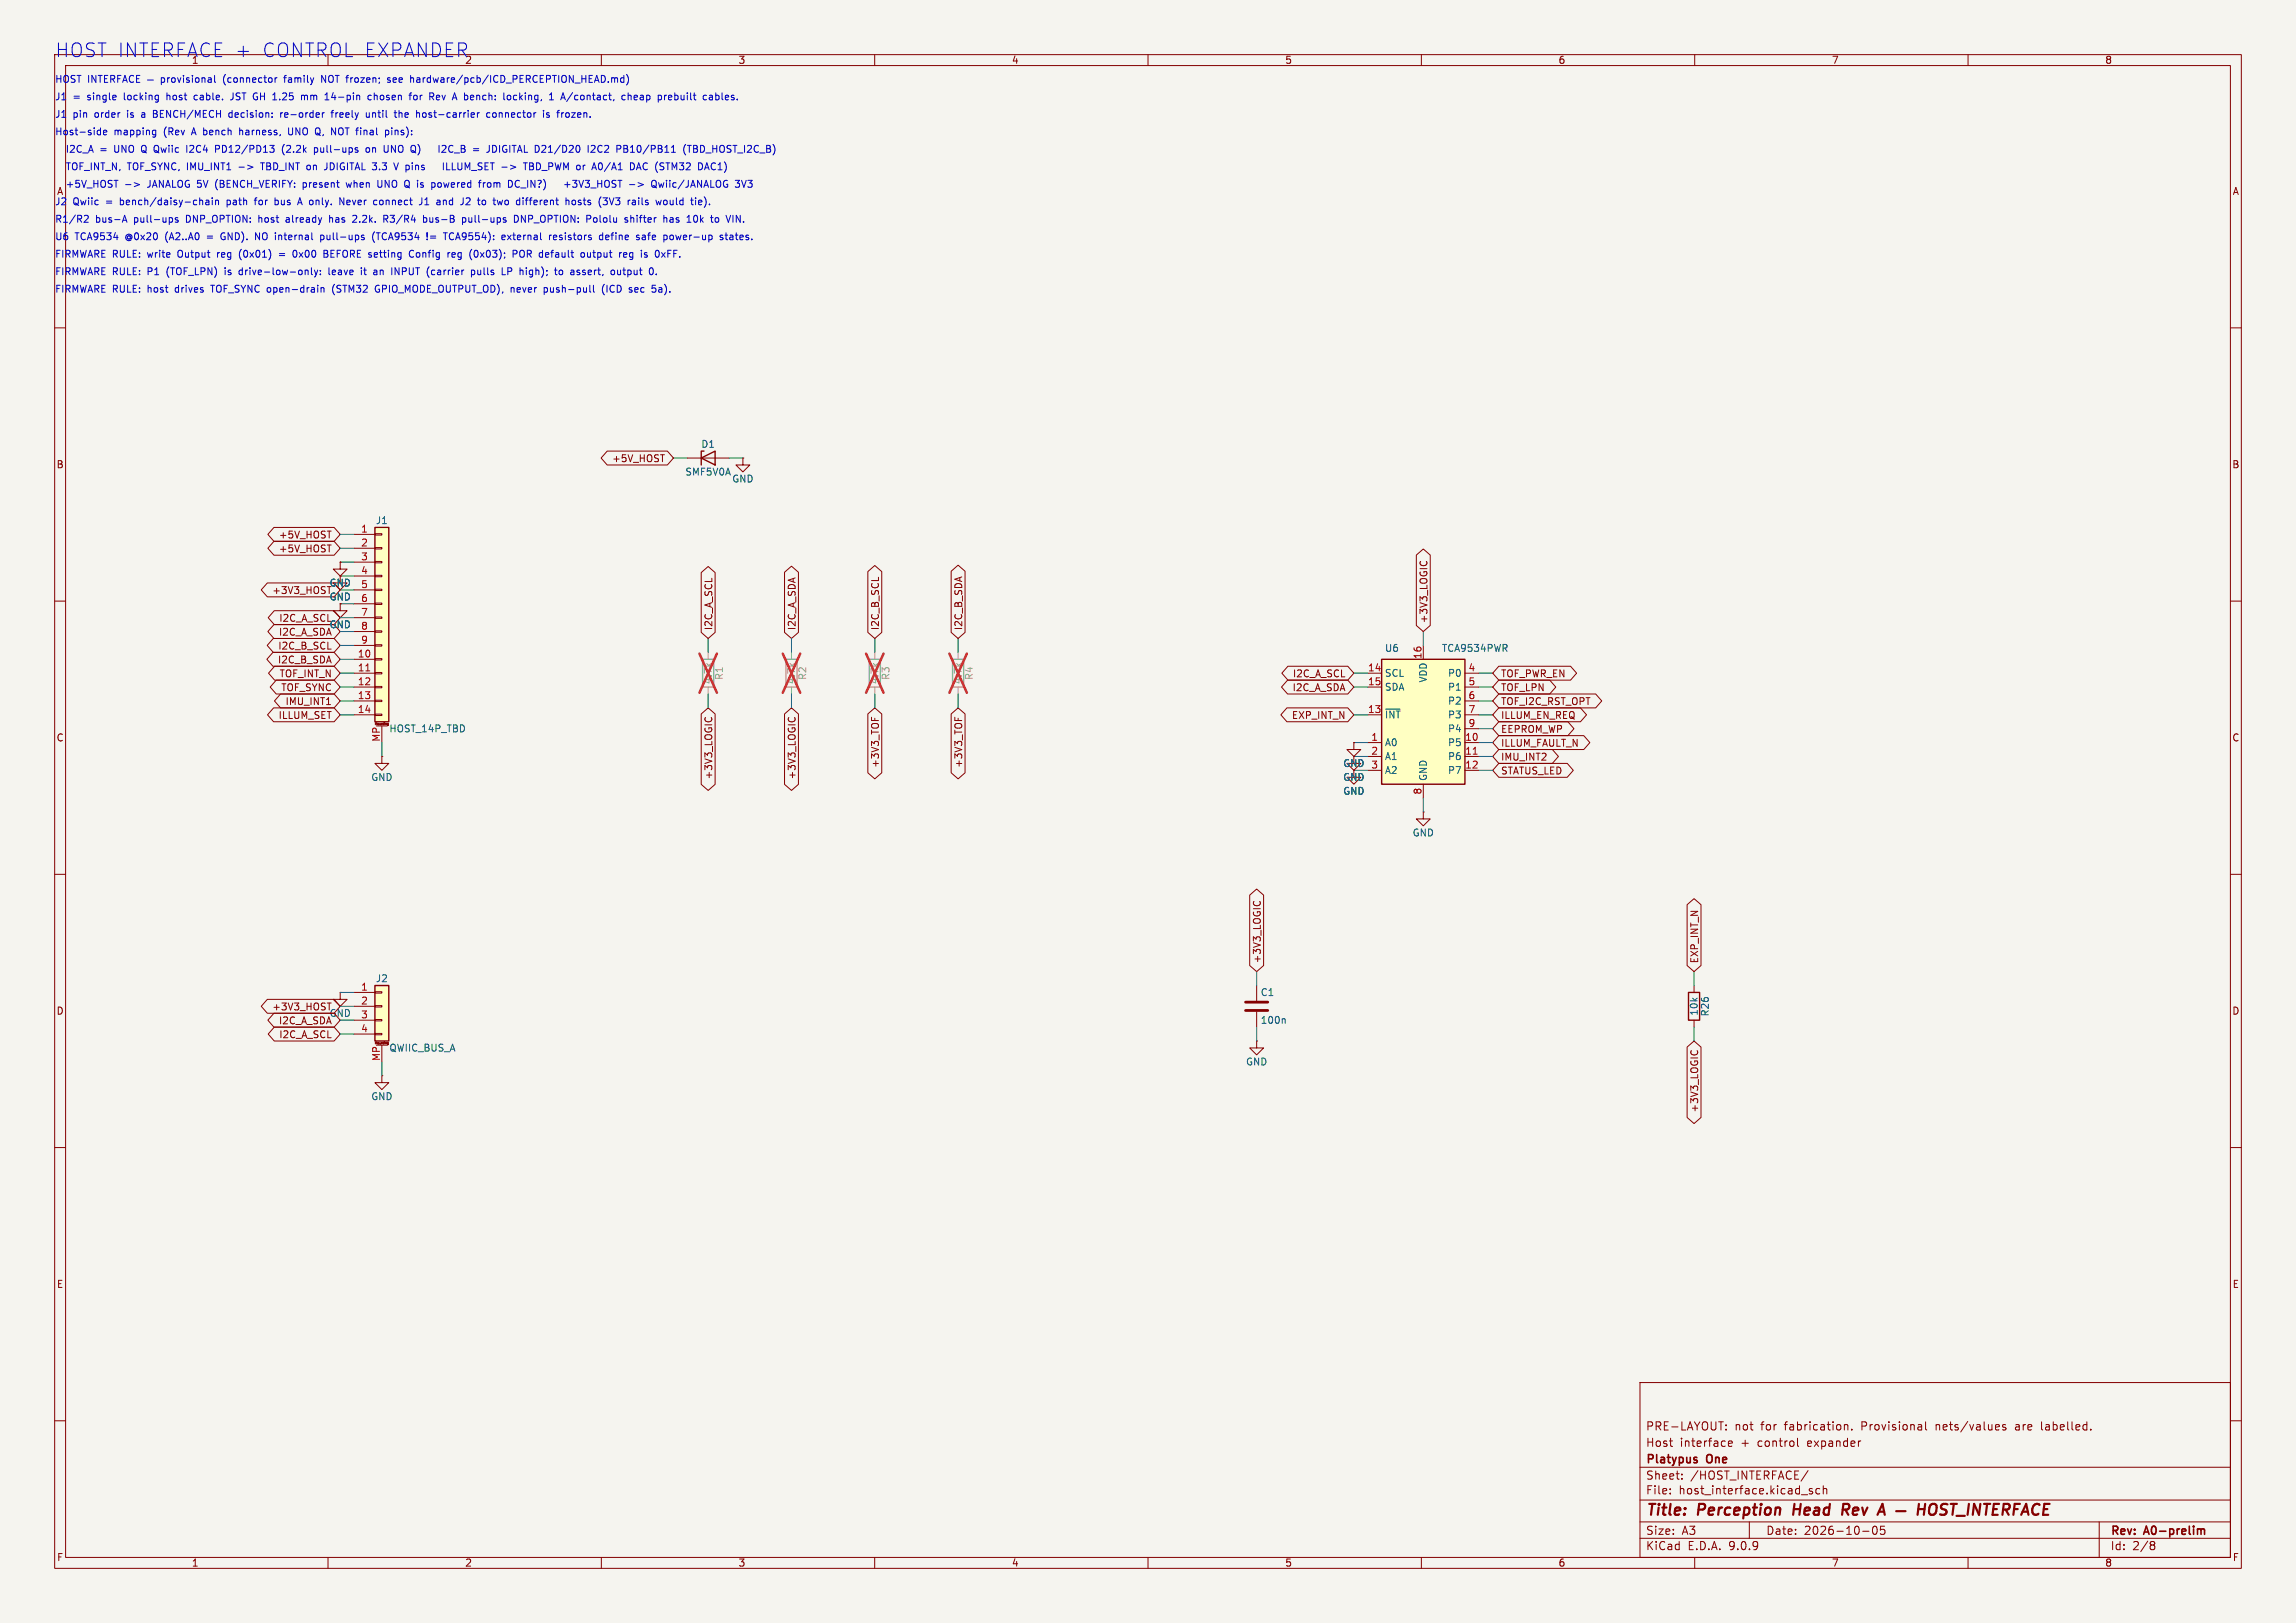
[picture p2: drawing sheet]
<svg xmlns="http://www.w3.org/2000/svg" width="420mm" height="297mm" viewBox="0 0 420 297" stroke-linecap="round" stroke-linejoin="round" font-family="sans-serif">
<defs><g id="words">
<g font-size="3.5" fill="#0000c2">
<text x="10" y="10.7">HOST INTERFACE +</text>
<text x="47.7" y="10.7">CONTROL EXPANDER</text>
</g>
<g font-size="2.8" fill="#840000">
<text x="301" y="277.9">Title:</text>
<text x="310.6" y="277.9">Perception</text>
<text x="328.9" y="277.9">Head</text>
<text x="338.6" y="277.9">Rev</text>
<text x="346.2" y="277.9">A</text>
</g>
<g font-size="2.1" fill="#840000">
<text x="301" y="262">PRE-LAYOUT:</text>
<text x="317.3" y="262">not</text>
<text x="322.2" y="262">for</text>
<text x="326.6" y="262">fabrication.</text>
<text x="340.8" y="262">Provisional</text>
<text x="354.5" y="262">nets/values</text>
<text x="369.2" y="262">are</text>
<text x="374.1" y="262">labelled.</text>
<text x="301" y="268.2">Platypus</text>
<text x="301" y="265">Host</text>
<text x="307.3" y="265">interface</text>
<text x="312.3" y="268.2">One</text>
<text x="318.5" y="265">+</text>
<text x="321.7" y="265">control</text>
<text x="330.9" y="265">expander</text>
<text x="301" y="273.7">File:</text>
<text x="301" y="271">Sheet:</text>
<text x="307.1" y="273.7">host_interface.kicad_sch</text>
<text x="309.2" y="271">/HOST_INTERFACE/</text>
<text x="301" y="281.1">Size:</text>
<text x="307.6" y="281.1">A3</text>
<text x="323" y="281.1">Date:</text>
<text x="330" y="281.1">2026-10-05</text>
<text x="386" y="281.3">Rev:</text>
<text x="392.4" y="281.3">A0-prelim</text>
<text x="301" y="283.9">KiCad</text>
<text x="308.7" y="283.9">E.D.A.</text>
<text x="316.3" y="283.9">9.0.9</text>
<text x="386" y="283.9">Id:</text>
<text x="390.1" y="283.9">2/8</text>
</g>
<g font-size="1.8" fill="#840000">
<text x="35" y="11.9">1</text>
<text x="85" y="11.9">2</text>
<text x="135" y="11.9">3</text>
<text x="185" y="11.9">4</text>
<text x="235" y="11.9">5</text>
<text x="285" y="11.9">6</text>
<text x="335" y="11.9">7</text>
<text x="385" y="11.9">8</text>
<text x="408.3" y="35.9">A</text>
<text x="10.3" y="85.9">B</text>
<text x="111.9" y="84.8">+5V_HOST</text>
<text x="408.2" y="85.9">B</text>
<text x="50.9" y="101.3">+5V_HOST</text>
<text x="50.9" y="98.7">+5V_HOST</text>
<text x="49.7" y="108.9">+3V3_HOST</text>
<text x="51" y="114">I2C_A_SCL</text>
<text x="60.2" y="110.1">GND</text>
<text x="50.8" y="119.1">I2C_B_SCL</text>
<text x="50.9" y="116.5">I2C_A_SDA</text>
<text x="130.5" y="115.4" transform="rotate(-90 130.5 115.4)">I2C_A_SCL</text>
<text x="145.7" y="115.4" transform="rotate(-90 145.7 115.4)">I2C_A_SDA</text>
<text x="161" y="115.4" transform="rotate(-90 161 115.4)">I2C_B_SCL</text>
<text x="176.2" y="115.4" transform="rotate(-90 176.2 115.4)">I2C_B_SDA</text>
<text x="261.3" y="114.1" transform="rotate(-90 261.3 114.1)">+3V3_LOGIC</text>
<text x="50.7" y="121.6">I2C_B_SDA</text>
<text x="51" y="124.1">TOF_INT_N</text>
<text x="236.4" y="124.1">I2C_A_SCL</text>
<text x="274.5" y="124.1">TOF_PWR_EN</text>
<text x="50.9" y="131.8">ILLUM_SET</text>
<text x="51.3" y="126.7">TOF_SYNC</text>
<text x="52.1" y="129.2">IMU_INT1</text>
<text x="236.2" y="131.8">EXP_INT_N</text>
<text x="236.3" y="126.7">I2C_A_SDA</text>
<text x="274.5" y="126.7">TOF_LPN</text>
<text x="274.5" y="129.2">TOF_I2C_RST_OPT</text>
<text x="274.5" y="131.8">ILLUM_EN_REQ</text>
<text x="10.3" y="135.9">C</text>
<text x="274.5" y="134.3">EEPROM_WP</text>
<text x="274.5" y="136.8">ILLUM_FAULT_N</text>
<text x="408.2" y="135.9">C</text>
<text x="130.5" y="142.7" transform="rotate(-90 130.5 142.7)">+3V3_LOGIC</text>
<text x="145.7" y="142.7" transform="rotate(-90 145.7 142.7)">+3V3_LOGIC</text>
<text x="161" y="140.6" transform="rotate(-90 161 140.6)">+3V3_TOF</text>
<text x="176.2" y="140.6" transform="rotate(-90 176.2 140.6)">+3V3_TOF</text>
<text x="274.5" y="141.9">STATUS_LED</text>
<text x="274.5" y="139.4">IMU_INT2</text>
<text x="230.8" y="176.4" transform="rotate(-90 230.8 176.4)">+3V3_LOGIC</text>
<text x="310.8" y="176.4" transform="rotate(-90 310.8 176.4)">EXP_INT_N</text>
<text x="10.3" y="185.9">D</text>
<text x="49.7" y="185.1">+3V3_HOST</text>
<text x="408.2" y="185.9">D</text>
<text x="50.9" y="187.6">I2C_A_SDA</text>
<text x="51" y="190.2">I2C_A_SCL</text>
<text x="310.8" y="203.7" transform="rotate(-90 310.8 203.7)">+3V3_LOGIC</text>
<text x="10.3" y="235.9">E</text>
<text x="408.3" y="235.9">E</text>
<text x="10.3" y="285.9">F</text>
<text x="35" y="286.9">1</text>
<text x="85" y="286.9">2</text>
<text x="135" y="286.9">3</text>
<text x="185" y="286.9">4</text>
<text x="235" y="286.9">5</text>
<text x="285" y="286.9">6</text>
<text x="335" y="286.9">7</text>
<text x="385" y="286.9">8</text>
<text x="408.3" y="285.9">F</text>
</g>
<g font-size="1.8" fill="#0000c2">
<text x="41.3" y="15.5">(connector</text>
<text x="52.7" y="15.5">family</text>
<text x="59.7" y="15.5">NOT frozen;</text>
<text x="72.2" y="15.5">see</text>
<text x="76.5" y="15.5">hardware/pcb/ICD_PERCEPTION_HEAD.md)</text>
<text x="10" y="21.9">J1</text>
<text x="10" y="18.7">J1</text>
<text x="13.3" y="21.9">pin</text>
<text x="13.3" y="18.7">=</text>
<text x="16.1" y="18.7">single</text>
<text x="17.4" y="21.9">order</text>
<text x="22.9" y="18.7">locking</text>
<text x="23.6" y="21.9">is</text>
<text x="26.4" y="21.9">a</text>
<text x="28.7" y="21.9">BENCH/MECH</text>
<text x="31" y="18.7">host</text>
<text x="36.2" y="18.7">cable.</text>
<text x="42.7" y="21.9">decision:</text>
<text x="43.1" y="18.7">JST GH 1.25</text>
<text x="52.4" y="21.9">re-order</text>
<text x="56.6" y="18.7">mm</text>
<text x="61.1" y="18.7">14-pin</text>
<text x="61.9" y="21.9">freely</text>
<text x="68.4" y="21.9">until</text>
<text x="69.2" y="18.7">chosen</text>
<text x="73.9" y="21.9">the</text>
<text x="77" y="18.7">for</text>
<text x="78" y="21.9">host-carrier</text>
<text x="80.9" y="18.7">Rev</text>
<text x="85.4" y="18.7">A bench:</text>
<text x="91.1" y="21.9">connector</text>
<text x="95" y="18.7">locking,</text>
<text x="101.7" y="21.9">is</text>
<text x="103.6" y="18.7">1</text>
<text x="104.5" y="21.9">frozen.</text>
<text x="106" y="18.7">A/contact,</text>
<text x="117.3" y="18.7">cheap</text>
<text x="124.1" y="18.7">prebuilt</text>
<text x="132.6" y="18.7">cables.</text>
<text x="10" y="25.1">Host-side</text>
<text x="12.3" y="28.3">I2C_A</text>
<text x="18.7" y="28.3">=</text>
<text x="20.8" y="25.1">mapping</text>
<text x="21.4" y="28.3">UNO Q Qwiic</text>
<text x="30.1" y="25.1">(Rev</text>
<text x="35.2" y="28.3">I2C4</text>
<text x="35.4" y="25.1">A bench</text>
<text x="40.7" y="28.3">PD12/PD13</text>
<text x="44.5" y="25.1">harness,</text>
<text x="53.1" y="28.3">(2.2k</text>
<text x="53.6" y="25.1">UNO Q,</text>
<text x="59.1" y="28.3">pull-ups</text>
<text x="61.9" y="25.1">NOT final</text>
<text x="68.8" y="28.3">on</text>
<text x="72.1" y="25.1">pins):</text>
<text x="72.3" y="28.3">UNO Q)</text>
<text x="83.2" y="28.3">I2C_B</text>
<text x="89.7" y="28.3">=</text>
<text x="92.4" y="28.3">JDIGITAL D21/D20</text>
<text x="111.2" y="28.3">I2C2</text>
<text x="116.7" y="28.3">PB10/PB11</text>
<text x="129.1" y="28.3">(TBD_HOST_I2C_B)</text>
<text x="10.3" y="35.9">A</text>
<text x="12.3" y="34.7">+5V_HOST</text>
<text x="12.3" y="31.5">TOF_INT_N, TOF_SYNC, IMU_INT1</text>
<text x="27.5" y="34.7">JANALOG 5V</text>
<text x="40.2" y="34.7">(BENCH_VERIFY:</text>
<text x="44.3" y="31.5">-&gt;</text>
<text x="48.7" y="31.5">TBD_INT on</text>
<text x="56.5" y="34.7">present</text>
<text x="60.7" y="31.5">JDIGITAL 3.3</text>
<text x="64.7" y="34.7">when</text>
<text x="70.6" y="34.7">UNO Q is</text>
<text x="73.8" y="31.5">V pins</text>
<text x="81" y="34.7">powered</text>
<text x="83.5" y="31.5">ILLUM_SET</text>
<text x="89.9" y="34.7">from</text>
<text x="95.5" y="34.7">DC_IN?)</text>
<text x="98.8" y="31.5">TBD_PWM or</text>
<text x="106.3" y="34.7">+3V3_HOST</text>
<text x="111.7" y="31.5">A0/A1</text>
<text x="118.4" y="34.7">-&gt;</text>
<text x="118.8" y="31.5">DAC (STM32</text>
<text x="122.7" y="34.7">Qwiic/JANALOG</text>
<text x="131.7" y="31.5">DAC1)</text>
<text x="10" y="41.1">R1/R2</text>
<text x="10" y="37.9">J2</text>
<text x="13.3" y="37.9">Qwiic</text>
<text x="17.5" y="41.1">bus-A</text>
<text x="19.5" y="37.9">=</text>
<text x="22.2" y="37.9">bench/daisy-chain</text>
<text x="24.6" y="41.1">pull-ups</text>
<text x="34.3" y="41.1">DNP_OPTION:</text>
<text x="42" y="37.9">path</text>
<text x="47.3" y="37.9">for</text>
<text x="47.8" y="41.1">host</text>
<text x="51.1" y="37.9">bus</text>
<text x="53" y="41.1">already</text>
<text x="55.6" y="37.9">A only.</text>
<text x="61.1" y="41.1">has</text>
<text x="63.6" y="37.9">Never</text>
<text x="65.6" y="41.1">2.2k.</text>
<text x="70" y="37.9">connect</text>
<text x="71.4" y="41.1">R3/R4</text>
<text x="78.6" y="37.9">J1</text>
<text x="78.9" y="41.1">bus-B</text>
<text x="82" y="37.9">and</text>
<text x="86.2" y="41.1">pull-ups</text>
<text x="86.6" y="37.9">J2</text>
<text x="90" y="37.9">to</text>
<text x="93" y="37.9">two</text>
<text x="95.9" y="41.1">DNP_OPTION:</text>
<text x="97.4" y="37.9">different</text>
<text x="106.6" y="37.9">hosts</text>
<text x="109.4" y="41.1">Pololu</text>
<text x="112.8" y="37.9">(3V3</text>
<text x="116.6" y="41.1">shifter</text>
<text x="118.4" y="37.9">rails</text>
<text x="123.8" y="37.9">would</text>
<text x="123.9" y="41.1">has</text>
<text x="128.4" y="41.1">10k</text>
<text x="133" y="41.1">to</text>
<text x="136" y="41.1">VIN.</text>
<text x="10" y="44.3">U6</text>
<text x="10" y="47.5">FIRMWARE RULE:</text>
<text x="13.7" y="44.3">TCA9534</text>
<text x="23" y="44.3">@0x20</text>
<text x="27.1" y="47.5">write</text>
<text x="30.5" y="44.3">(A2..A0</text>
<text x="32.8" y="47.5">Output</text>
<text x="38.3" y="44.3">=</text>
<text x="40.2" y="47.5">reg</text>
<text x="41.1" y="44.3">GND).</text>
<text x="44.4" y="47.5">(0x01)</text>
<text x="47.6" y="44.3">NO internal</text>
<text x="54.7" y="47.5">0x00</text>
<text x="59.9" y="44.3">pull-ups</text>
<text x="60.5" y="47.5">BEFORE setting</text>
<text x="69.6" y="44.3">(TCA9534</text>
<text x="76.6" y="47.5">Config</text>
<text x="79.8" y="44.3">!=</text>
<text x="83.1" y="44.3">TCA9554):</text>
<text x="83.8" y="47.5">reg</text>
<text x="88" y="47.5">(0x03);</text>
<text x="93.9" y="44.3">external</text>
<text x="96.1" y="47.5">POR default</text>
<text x="102.8" y="44.3">resistors</text>
<text x="109" y="47.5">output</text>
<text x="112.1" y="44.3">define</text>
<text x="116.2" y="47.5">reg</text>
<text x="119.1" y="44.3">safe</text>
<text x="120.4" y="47.5">is</text>
<text x="123.2" y="47.5">0xFF.</text>
<text x="124.3" y="44.3">power-up</text>
<text x="134.8" y="44.3">states.</text>
<text x="10" y="50.7">FIRMWARE RULE:</text>
<text x="10" y="53.9">FIRMWARE RULE:</text>
<text x="27.1" y="50.7">P1</text>
<text x="27.1" y="53.9">host</text>
<text x="30.7" y="50.7">(TOF_LPN)</text>
<text x="32.3" y="53.9">drives</text>
<text x="39.1" y="53.9">TOF_SYNC open-drain</text>
<text x="41.6" y="50.7">is</text>
<text x="44.4" y="50.7">drive-low-only:</text>
<text x="61" y="50.7">leave</text>
<text x="61.7" y="53.9">(STM32</text>
<text x="67.1" y="50.7">it</text>
<text x="69.6" y="50.7">an</text>
<text x="69.7" y="53.9">GPIO_MODE_OUTPUT_OD),</text>
<text x="73.1" y="50.7">INPUT</text>
<text x="79.8" y="50.7">(carrier</text>
<text x="88.1" y="50.7">pulls</text>
<text x="93.9" y="50.7">LP</text>
<text x="94.7" y="53.9">never</text>
<text x="97.4" y="50.7">high);</text>
<text x="101" y="53.9">push-pull</text>
<text x="104" y="50.7">to</text>
<text x="107.1" y="50.7">assert,</text>
<text x="111.8" y="53.9">(ICD</text>
<text x="114.7" y="50.7">output</text>
<text x="117" y="53.9">sec</text>
<text x="121.4" y="53.9">5a).</text>
</g>
<g font-size="1.8" fill="#006464">
<text x="128.2" y="82.1">D1</text>
<text x="125.3" y="87.2">SMF5V0A</text>
<text x="133.9" y="88.5">GND</text>
<text x="68.7" y="96.1">J1</text>
<text x="60.2" y="107.5">GND</text>
<text x="60.2" y="115.2">GND</text>
<text x="253.2" y="119.5">U6</text>
<text x="263.7" y="119.5">TCA9534PWR</text>
<text x="253.2" y="124.1">SCL</text>
<text x="261.2" y="125" transform="rotate(-90 261.2 125)">VDD</text>
<text x="264.8" y="124.1">P0</text>
<text x="253.2" y="126.6">SDA</text>
<text x="253.2" y="131.7">~{INT}</text>
<text x="264.8" y="126.6">P1</text>
<text x="264.8" y="129.1">P2</text>
<text x="264.8" y="131.7">P3</text>
<text x="71.1" y="134.2">HOST_14P_TBD</text>
<text x="253.2" y="136.8">A0</text>
<text x="264.8" y="134.2">P4</text>
<text x="264.8" y="136.8">P5</text>
<text x="67.8" y="143.1">GND</text>
<text x="245.6" y="143.1">GND</text>
<text x="245.6" y="140.6">GND</text>
<text x="253.2" y="139.3">A1</text>
<text x="253.2" y="141.8">A2</text>
<text x="261.2" y="143" transform="rotate(-90 261.2 143)">GND</text>
<text x="264.8" y="139.3">P6</text>
<text x="264.8" y="141.8">P7</text>
<text x="245.6" y="145.6">GND</text>
<text x="258.3" y="153.3">GND</text>
<text x="68.7" y="179.9">J2</text>
<text x="230.5" y="182.5">C1</text>
<text x="310.7" y="186" transform="rotate(-90 310.7 186)">10k</text>
<text x="60.2" y="186.3">GND</text>
<text x="230.5" y="187.6">100n</text>
<text x="312.8" y="186.1" transform="rotate(-90 312.8 186.1)">R26</text>
<text x="71.1" y="192.6">QWIIC_BUS_A</text>
<text x="227.8" y="195.2">GND</text>
<text x="67.8" y="201.5">GND</text>
</g>
<g font-size="1.8" fill="#a90000">
<text x="66" y="97.5">1</text>
<text x="66" y="100.1">2</text>
<text x="66" y="102.6">3</text>
<text x="66" y="105.2">4</text>
<text x="66" y="107.7">5</text>
<text x="66" y="110.2">6</text>
<text x="66" y="112.8">7</text>
<text x="66" y="115.3">8</text>
<text x="66" y="117.9">9</text>
<text x="65.4" y="120.4">10</text>
<text x="65.4" y="122.9">11</text>
<text x="65.4" y="125.5">12</text>
<text x="250.1" y="122.9">14</text>
<text x="250.1" y="125.5">15</text>
<text x="260.1" y="120.7" transform="rotate(-90 260.1 120.7)">16</text>
<text x="268.5" y="122.9">4</text>
<text x="268.5" y="125.5">5</text>
<text x="65.4" y="128">13</text>
<text x="65.4" y="130.6">14</text>
<text x="250.1" y="130.6">13</text>
<text x="268.5" y="128">6</text>
<text x="268.5" y="130.6">7</text>
<text x="69.6" y="135.8" transform="rotate(-90 69.6 135.8)">MP</text>
<text x="250.8" y="135.6">1</text>
<text x="267.9" y="135.6">10</text>
<text x="268.5" y="133.1">9</text>
<text x="250.8" y="138.2">2</text>
<text x="267.9" y="138.2">11</text>
<text x="267.9" y="140.7">12</text>
<text x="260.1" y="145.5" transform="rotate(-90 260.1 145.5)">8</text>
<text x="66" y="181.4">1</text>
<text x="66" y="183.9">2</text>
<text x="66" y="186.4">3</text>
<text x="66" y="189">4</text>
<text x="69.6" y="194.2" transform="rotate(-90 69.6 194.2)">MP</text>
</g>
<g font-size="1.8" fill="#939391">
<text x="130.4" y="125.3" transform="rotate(-90 130.4 125.3)">4.7k</text>
<text x="132.4" y="124.5" transform="rotate(-90 132.4 124.5)">R1</text>
<text x="145.6" y="125.3" transform="rotate(-90 145.6 125.3)">4.7k</text>
<text x="147.7" y="124.5" transform="rotate(-90 147.7 124.5)">R2</text>
<text x="160.9" y="125.3" transform="rotate(-90 160.9 125.3)">4.7k</text>
<text x="162.9" y="124.5" transform="rotate(-90 162.9 124.5)">R3</text>
<text x="176.1" y="125.3" transform="rotate(-90 176.1 125.3)">4.7k</text>
<text x="178.2" y="124.5" transform="rotate(-90 178.2 124.5)">R4</text>
</g>
<text font-size="1.8" fill="#009600" x="245.6" y="140.6">GND 3</text>
<g font-size=".5" fill="#840000">
<text x="68.5" y="132.8">Mounting</text>
<text x="68.5" y="191.2">Mounting</text>
</g>
</g></defs>
<path d="M0 0h420v297h-420z" fill="#f5f4ef" stroke="#f5f4ef" stroke-width=".18"/>
<g fill="none" stroke="#840000" stroke-width=".18">
<path d="M10 10h400v277h-400zM12 12h396v273h-396zM60 10v2M110 10v2M160 10v2M210 10v2M260 10v2M310 10v2M360 10v2M10 60h2M408 60h2M10 110h2"/>
<path d="M408 110h2M10 160h2M408 160h2M10 210h2M408 210h2M300 253h108v32h-108zM10 260h2M300 278.5h108M300 274.5h108M300 268.5h108M305.5 273.2v.2M305.5 272.5v.1"/>
<path d="M307.7 270.5v.2M307.7 269.8v.1M315.7 261.5v.2M315.7 260.8v.1M316.2 264.2l.7-.2-.1-.2-.4-.1-.2 .2v.7h.6M320 278.5v3M328.8 263.2v1.3l.2 .2M330.7 269.1l-1.3 1.9M331.5 272.5l-.3-.1-.3 .2 .1 .2 .5 .2v.3h-.6M332.9 272.5l-.5-.1-.2 .3v.4l.1 .2h.6M333.5 272.5l.2-.1 .4 .1 .1 .9M333.5 271.9v1.5"/>
<path d="M337.4 260.7v1M337.4 260.8l.2-.1 .3 .1 .1 .9M338.7 261.5v.2M340.2 263.7h.2M342.7 279.4l.2-.1a.8 .8 0 0 1 .5 .7 .8 .8 0 0 1-.5 .8l-.2-.2-.2-.4zM344.7 279.3h-.7l-.1 .7 .3-.1h.5l.1 .2-.1 .5-.2 .2-.6-.2M352.2 260.2v1.3l.2 .2M365.7 260.8v.2l-.7 .2M366.9 260.8l-.4-.1-.2 .2 .1 .2 .5 .2v.3h-.6M373.4 260.2l.1 1.4M382.4 261.5v.2M384 278.5v6.5"/>
<path d="M408 260h2M60 285v2M110 285v2M160 285v2M210 285v2M260 285v2M300 281.5h108M310 285v2M340.7 280.2h1.2M360 285v2M393.6 282.7h.3M393.9 282.7l.2 .2 .1 .4-.2 .2-.4 .1"/>
<path d="M394.2 282.4l-.3 .3"/>
</g>
<path d="M310.3 267.2l.2 .2-.2 .3M310.3 266.7l.1 .1M402.5 279.9l.1 .1M402.6 280v.8M402.6 280l.2-.2 .4 .1 .1 .9" fill="none" stroke="#840000" stroke-width=".3"/>
<g fill="none" stroke="#840000" stroke-width=".4">
<path d="M328.3 275.2l-.3 2M337.5 276.3l.6 .9M338 275.2h-.8l-.2 2M338 276.2l-.9 .1M350.9 276.2h1.1M351 275.2l-.2 2M352.2 275.2l-.3 2M353.1 275.5a.69 .69 0 0 1 1.1 0 1.47 1.47 0 0 1-.6 1.7l-.5-.1a1.5 1.5 0 0 1 0-1.6zM356.2 275.3a.85 .85 0 0 0-1 .1 .45 .45 0 0 0 .2 .8l.3 .1a.49 .49 0 0 1 .4 .5 .49 .49 0 0 1-.5 .4l-.7-.1M356.8 275.2h1.2M357.4 275.2l-.3 2M357.9 277.4h1.5"/>
<path d="M360.2 275.2l-.3 2M362.3 275.2l-.3 2-.9-2-.2 2M362.9 275.2h1.2M363.5 275.2l-.3 2M364.6 276.2h.7M365.7 275.2h-1l-.2 2h.9M366.4 276.3h.8a.55 .55 0 0 0 .4-.5 .55 .55 0 0 0-.3-.6h-.8l-.2 2M366.9 276.3l.5 .9M368.4 276.2h.7M369.5 275.2h-1l-.2 2M369.7 277.2l.9-2 .4 2M370 276.6h.9"/>
<path d="M373.1 275.4a.88 .88 0 0 0-1 0 .88 .88 0 0 0-.4 .9 .69 .69 0 0 0 .3 .8 .69 .69 0 0 0 .9-.1M373.8 276.2h.7M374.9 275.2h-.9l-.3 2h1"/>
</g>
<path d="M68.6 180.3h2.5v10.2h-2.5z" fill="#ffffc2"/>
<path d="M128.3 83.8l2.5-1.2v2.5zM128.8 82.6h-.5v2.5M68.6 180.3h2.5v10.2h-2.5z" fill="none" stroke="#840000" stroke-width=".25"/>
<g fill="none" stroke="#840000" stroke-width=".18">
<path d="M125.7 83.8h7.6M135.9 83.8v1.3h1.3l-1.3 1.3-1.3-1.3h1.3M135.9 83.8h.1M62.2 102.9v1.2h1.3l-1.3 1.3-1.2-1.3h1.2M62.2 102.9h.1M62.2 105.4v1.3h1.3l-1.3 1.3-1.2-1.3h1.2M62.2 105.4h.1M247.6 135.9v1.3h1.3l-1.3 1.2-1.2-1.2h1.2M247.6 135.9h.1M260.3 148.6v1.3h1.3l-1.3 1.2-1.2-1.2h1.2M260.3 148.6h.1M64.8 181.6h3.8"/>
<path d="M64.8 184.2h3.8M64.8 186.7h3.8M64.8 189.2h3.8M68.6 181.5h1.2v.2h-1.2zM68.6 184h1.2v.3h-1.2zM68.6 186.6h1.2v.2h-1.2zM68.6 189.1h1.2v.3h-1.2zM68.8 191.3h2.1M69.8 191.3v3"/>
</g>
<path d="M68.6 96.5h2.5v35.6h-2.5z" fill="#ffffc2"/>
<path d="M68.6 96.5h2.5v35.6h-2.5z" fill="none" stroke="#840000" stroke-width=".25"/>
<g fill="none" stroke="#840000" stroke-width=".18">
<path d="M64.8 97.8h3.8M68.6 97.7h1.2v.2h-1.2zM62.2 110.5v1.3h1.3l-1.3 1.2-1.2-1.2h1.2M64.8 100.3h3.8M64.8 102.9h3.8M64.8 105.4h3.8M64.8 108h3.8M64.8 110.5h3.8M64.8 113h3.8M64.8 115.6h3.8M64.8 118.1h3.8M68.6 100.2h1.2v.3h-1.2z"/>
<path d="M68.6 102.7h1.2v.3h-1.2zM68.6 105.3h1.2v.2h-1.2zM68.6 107.8h1.2v.3h-1.2zM68.6 110.4h1.2v.2h-1.2zM68.6 112.9h1.2v.3h-1.2zM68.6 115.4h1.2v.3h-1.2zM68.6 118h1.2v.2h-1.2zM64.8 120.7h3.8M64.8 123.2h3.8M64.8 125.7h3.8M64.8 128.3h3.8M64.8 130.8h3.8"/>
<path d="M68.6 120.5h1.2v.3h-1.2zM68.6 123.1h1.2v.2h-1.2zM68.6 125.6h1.2v.3h-1.2zM68.6 128.1h1.2v.3h-1.2zM68.6 130.7h1.2v.2h-1.2zM68.8 132.8h2.1M69.8 132.8v3.1M247.6 138.4v1.3h1.3l-1.3 1.3-1.2-1.3h1.2M247.6 138.4h.1M247.6 141v1.2h1.3l-1.3 1.3-1.2-1.3h1.2M62.2 181.6v1.3h1.3l-1.3 1.3-1.2-1.3h1.2M62.2 181.6h.1"/>
<path d="M69.8 196.9v1.2h1.3l-1.3 1.3-1.2-1.3h1.2M69.8 196.9h.1"/>
</g>
<path d="M66.9 122.8h.7" fill="none" stroke="#a90000" stroke-width=".18"/>
<path d="M174.2 120.7h2.1v5h-2.1z" fill="none" stroke="#9c9b98" stroke-width=".25"/>
<path d="M175.3 119.4v1.3M175.3 125.7v1.3" fill="none" stroke="#9c9b98" stroke-width=".18"/>
<path d="M173.7 119.6l3.2 7.2M176.9 119.6l-3.2 7.2" fill="none" stroke="#e12e31" stroke-width=".46"/>
<path d="M252.7 120.7h15.3v22.8h-15.3z" fill="#ffffc2"/>
<path d="M252.7 120.7h15.3v22.8h-15.3zM308.9 181.6h2v5.1h-2z" fill="none" stroke="#840000" stroke-width=".25"/>
<g fill="none" stroke="#840000" stroke-width=".18">
<path d="M50.1 99.1h11l1.1 1.2-1.1 1.3h-11l-1.1-1.3zM50.1 96.5h11l1.1 1.3-1.1 1.3h-11l-1.1-1.3zM111.1 82.5h11l1.1 1.3-1.1 1.3h-11l-1.1-1.3zM48.9 106.7h12.2l1.1 1.3-1.1 1.2h-12.2l-1.1-1.2zM49.9 119.4h11.2l1.1 1.3-1.1 1.2h-11.2l-1.1-1.2zM50 116.8h11.1l1.1 1.3-1.1 1.3h-11.1l-1.1-1.3zM50.1 114.3h11l1.1 1.3-1.1 1.2h-11l-1.1-1.2zM50.2 111.8h10.9l1.1 1.2-1.1 1.3h-10.9l-1.1-1.3zM62.2 102.9h.1M62.2 105.4h.1M128.3 104.8l1.2-1.1 1.3 1.1v10.9l-1.3 1.1-1.2-1.1zM143.5 104.7l1.3-1.1 1.3 1.1v11l-1.3 1.1-1.3-1.1z"/>
<path d="M158.7 104.6l1.3-1.1 1.3 1.1v11.1l-1.3 1.1-1.3-1.1zM174 104.5l1.3-1.1 1.2 1.1v11.2l-1.2 1.1-1.3-1.1zM259.1 101.6l1.2-1.1 1.3 1.1v12.9l-1.3 1.1-1.2-1.1zM259.9 102.7l-.1 .3M260.3 118.1v2.6M260.9 102.7l.1 .3M50 129.5h11.1l1.1 1.3-1.1 1.3h-11.1l-1.1-1.3zM50.2 121.9h10.9l1.1 1.3-1.1 1.3h-10.9l-1.1-1.3zM50.5 124.5h10.6l1.1 1.2-1.1 1.3h-10.6l-1.1-1.3zM51.3 127h9.8l1.1 1.3-1.1 1.2h-9.8l-1.1-1.2zM69.8 138.4v1.3h1.3l-1.3 1.3-1.2-1.3h1.2M69.8 138.4h.1"/>
<path d="M128.3 130.7l1.2-1.2 1.3 1.2v12.8l-1.3 1.1-1.2-1.1zM129.1 131.3l-.2 .3M130.1 131.3l.1 .3M143.5 130.7l1.3-1.2 1.3 1.2v12.8l-1.3 1.1-1.3-1.1zM144.3 131.3l-.1 .3M145.3 131.3l.2 .3M158.7 130.7l1.3-1.2 1.3 1.2v10.7l-1.3 1.1-1.3-1.1zM159.4 131.3v.6M174 130.7l1.3-1.2 1.2 1.2v10.7l-1.2 1.1-1.3-1.1zM174.7 131.3v.6M235.4 129.5h11.1l1.1 1.3-1.1 1.3h-11.1l-1.1-1.3zM235.5 124.5h11l1.1 1.2-1.1 1.3h-11l-1.1-1.3z"/>
<path d="M235.6 121.9h10.9l1.1 1.3-1.1 1.3h-10.9l-1.1-1.3zM247.6 138.4h.1M247.6 135.9h.1M250.2 123.2h2.5M250.2 125.7h2.5M250.2 130.8h2.5M250.2 135.9h2.5M250.2 138.4h2.5M268 123.2h2.5M268 125.7h2.5M268 130.8h2.5M268 135.9h2.5"/>
<path d="M268 138.4h2.5M268 128.3h2.5M268 133.4h2.5M274.2 124.5h9.3l1.1 1.2-1.1 1.3h-9.3l-1.2-1.3zM274.2 139.7h12.5l1.1 1.3-1.1 1.2h-12.5l-1.2-1.2zM274.2 121.9h13.1l1.1 1.3-1.1 1.3h-13.1l-1.2-1.3zM274.2 127h17.7l1.1 1.3-1.1 1.2h-17.7l-1.2-1.2zM274.2 129.5h14.9l1.1 1.3-1.1 1.3h-14.9l-1.2-1.3zM274.2 132.1h12.6l1.1 1.3-1.1 1.2h-12.6l-1.2-1.2zM274.2 134.6h15.5l1.1 1.3-1.1 1.3h-15.5l-1.2-1.3zM274.2 137.2h9.8l1.1 1.2-1.1 1.3h-9.8l-1.2-1.3zM250.2 141h2.5"/>
<path d="M260.3 143.5v2.6M268 141h2.5M228.6 163.8l1.3-1.1 1.2 1.1v12.9l-1.2 1.1-1.3-1.1zM229.4 165l-.1 .2M230.4 165l.1 .2M308.6 165.6l1.3-1.2 1.3 1.2v11.1l-1.3 1.1-1.3-1.1zM48.9 182.9h12.2l1.1 1.3-1.1 1.2h-12.2l-1.1-1.2zM50.1 185.4h11l1.1 1.3-1.1 1.3h-11l-1.1-1.3zM50.2 188h10.9l1.1 1.2-1.1 1.3h-10.9l-1.1-1.3zM59.9 183.6h.7M229.9 190.5v1.3h1.2l-1.2 1.2-1.3-1.2h1.3M229.9 190.5h.1"/>
<path d="M229.9 180.3v2.8M229.9 185.2v2.8M308.6 191.6l1.3-1.1 1.3 1.1v12.9l-1.3 1.1-1.3-1.1zM309.4 192.3l-.1 .2M309.9 180.3v1.3M309.9 186.7v1.3M310.4 192.3l.2 .2"/>
</g>
<path d="M253.5 129.8h2.6M234.9 186.4l.2 .2v.7" fill="none" stroke="#006464" stroke-width=".18"/>
<path d="M269.5 138h.7" fill="none" stroke="#a90000" stroke-width=".18"/>
<path d="M227.8 183.4h4.1M227.8 184.9h4.1" fill="none" stroke="#840000" stroke-width=".51"/>
<path d="M128.5 120.7h2.1v5h-2.1zM143.8 120.7h2v5h-2zM159 120.7h2v5h-2z" fill="none" stroke="#9c9b98" stroke-width=".25"/>
<path d="M129.5 119.4v1.3M144.8 119.4v1.3M160 119.4v1.3M129.5 125.7v1.3M144.8 125.7v1.3M160 125.7v1.3" fill="none" stroke="#9c9b98" stroke-width=".18"/>
<path d="M127.9 119.6l3.2 7.2M131.1 119.6l-3.2 7.2M143.2 119.6l3.2 7.2M146.4 119.6l-3.2 7.2M158.4 119.6l3.2 7.2M161.6 119.6l-3.2 7.2" fill="none" stroke="#e12e31" stroke-width=".46"/>
<g fill="none" stroke="#009600" stroke-width=".18">
<path d="M62.2 97.8h2.6M123.2 83.8h2.5M133.3 83.8h2.6M62.2 110.5h2.6M62.2 113h2.6M62.2 108h2.6M62.2 105.4h2.6M62.2 118.1h2.6M62.2 102.9h2.6M62.2 100.3h2.6M62.2 115.6h2.6M129.5 116.8v2.6"/>
<path d="M144.8 116.8v2.6M160 116.8v2.6M175.3 116.8v2.6M260.3 115.6v2.5M62.2 123.2h2.6M62.2 130.8h2.6M62.2 120.7h2.6M62.2 128.3h2.6M62.2 125.7h2.6M69.8 135.9v2.5M129.5 127v2.5M144.8 127v2.5"/>
<path d="M160 127v2.5M175.3 127v2.5M247.6 123.2h2.6M247.6 135.9h2.6M247.6 130.8h2.6M247.6 125.7h2.6M247.6 138.4h2.6M270.5 123.2h2.5M270.5 135.9h2.5M270.5 130.8h2.5M270.5 133.4h2.5M270.5 128.3h2.5"/>
<path d="M270.5 125.7h2.5M270.5 138.4h2.5M260.3 146.1v2.5M270.5 141h2.5M229.9 177.8v2.5M309.9 177.8v2.5M62.2 184.2h2.6M62.2 186.7h2.6M62.2 189.2h2.6M62.2 181.6h2.6M69.8 194.3v2.6M229.9 188v2.5"/>
<path d="M309.9 188v2.5"/>
</g>
<g fill="none" stroke="#0000c2" stroke-width=".18">
<path d="M10.4 13.8v1.3M10.4 14.4h.7M11.1 13.8v1.3M11.7 14l.3-.2a.43 .43 0 0 1 .5 .4v.4a.42 .42 0 0 1-.4 .5 .42 .42 0 0 1-.4-.5zM13.7 13.9l-.5-.1-.1 .1v.4l.5 .2 .1 .3-.2 .3-.5-.1M14.1 13.8h.7M14.5 13.8v1.3M16.2 13.8v1.3M17.5 13.8v1.3l-.7-1.3v1.3M18 13.8h.7M18.3 13.8v1.3M19.1 14.4h.4"/>
<path d="M19.7 13.8h-.6v1.3h.6M20.3 14.5l.6-.1 .1-.2-.1-.3-.6-.1v1.3M20.6 14.5l.4 .6M21.5 14.4h.5M22.1 13.8h-.6v1.3M22.4 15.1l.5-1.3 .4 1.3M22.6 14.7h.6M24.4 13.9a.6 .6 0 0 0-.8 .4 .6 .6 0 0 0 .6 .8l.2-.1M25 14.4h.4M25.6 13.8h-.6v1.3h.6M27 14.6h1.1M29.5 14.3l.4-.1 .2 .3-.1 .5h-.5"/>
<path d="M29.5 14.2v1.3M30.7 14.2v.9M31 14.2l-.3 .3M31.5 14.3l.3-.1 .3 .3v.3l-.3 .3-.3-.1-.1-.2zM32.5 14.2l.3 .9 .3-.9M33.6 13.8v.1M33.6 14.2v.9M34.6 14.3l-.3-.1-.2 .2 .1 .2 .4 .1v.3h-.5M35.2 13.8v.1M35.2 14.2v.9M35.7 17.4l-.2 .3v.3l.2 .3M35.9 14.3l.3-.1 .2 .3v.3l-.2 .3-.3-.1-.2-.2z"/>
<path d="M37 14.3l.1-.1 .3 .1 .1 .8M37 14.2v.9M38.1 14.3h.5v.8M38.6 14.5l-.4 .1-.2 .2 .2 .3 .4-.1M39.2 13.8v1.1l.2 .2M42.6 18.1l-.4 .2M50.3 14.2v.9M50.7 14.2l-.4 .3M51.9 14.2h.5M52.1 13.9v1.2M55.2 17.5l.3-.1 .2 .2M55.7 17.6v.7"/>
<path d="M56.2 17.5l-.3-.1-.2 .2M58.8 15.1v-1.3l.8 1.3M59.4 18.3h.8M59.7 17.2l.1-.2v1.3M61 16.9l-.3 .9h.7M67.9 17.5l-.3-.1-.3 .3 .1 .5h.5M68.5 17v1.3M68.8 17.4l-.3 .1M71.4 14.3l-.3-.1-.2 .2v.2l.5 .1v.3h-.5M75.1 13.8v1.3M75.5 14.2l.2 .2v.7M75.8 17.5l.3-.1 .2 .3v.3l-.2 .3-.3-.1-.1-.2z"/>
<path d="M80.4 17.6l-.1-.2h-.3l-.2 .2 .1 .6h.5M80.4 17.7l-.6 .1M93.4 17.5v.7M94.5 17.5l-.3-.1-.3 .3 .1 .5h.5M102.6 18.3l.4-1.3 .4 1.3M102.7 17.9h.6M105.6 17.4l-.4 .1-.1 .2 .1 .5 .4 .1M114.1 14.3l-.3-.1-.3 .3 .1 .5h.5M114.1 13.8v1.3M114.2 17.4l.2 .1M114.4 18.2l-.2 .1M114.6 13.6a1.46 1.46 0 0 1 0 2"/>
<path d="M114.9 17.5l.2-.1 .3 .1v.8M114.9 17v1.3M116 17.8l.6-.1-.1-.2-.3-.1-.2 .2 .1 .6h.4M122.5 17.4l.3 .1 .1 .2-.6 .1M122.8 18.2l-.3 .1M123.4 18.2l.4 .1M123.4 17v1.3M123.8 17.4l-.4 .1M130.9 17.5l.4-.1 .2 .3-.1 .5h-.5M130.9 17v1.3M15.5 39.5l.4-.1 .2 .4-.7 .9h.7M17.9 24.6h.5"/>
<path d="M17.9 23.9h.5M18.4 23.4v1.3M18.9 24.2l.6-.1v-.2l-.4-.1-.2 .2 .1 .6h.5M23 33.8h.9M24.6 33.4l.9 .4-.9 .4M28.1 20.8h.4M28.1 23.8l.4 .1M28.5 20.2h-.4v1.3h.4M28.5 24.6l-.4 .1M28.5 23.8v1.1l-.1 .1-.3 .1M31.3 39.8l.3 .3v.3l-.3 .3M32.5 39.9l-.3-.1-.1 .2v.2l.4 .1v.3h-.4"/>
<path d="M34.2 26.6v1.3M34.8 26.7h-.1M35.4 27.1l-.7 .8h.7M36.9 36.6l.2 .2v.7M37.7 36.7h.5v.8M38.2 36.9l-.4 .1-.2 .2 .2 .3 .4-.1M38.8 36.2v.1M38.8 36.6v.9M39.4 36.7l.2-.1 .3 .1 .1 .8M39.4 36.6v.9M39.4 26.6h.5l.3 .2-.2 .4-.6 .1M39.5 34.2l.3 .6"/>
<path d="M39.8 32.8l-.3 .6M42.3 20.6l-.3 .1-.2 .2 .1 .5 .4 .1M43.7 30.6h1M43.8 23.4v1.3M44 23.8l-.2 .1M46.5 36.6h.5M46.7 36.3v1.2M47.7 29.8h.7M48 29.8v1.3M50.3 36.2v1.3M50.3 37.4l.4 .1M50.7 36.6l-.4 .1"/>
<path d="M51.3 20.6v.9M51.7 20.6l-.4 .3M52 26.4a1.46 1.46 0 0 0 0 2M52.5 39.8l-.1 .1M52.6 26.6l-.2 .1M52.8 23.4v1l.1 .2 .4 .1M53.1 27.1l-.7 .8h.8M54.4 37.5l.5-1.3 .4 1.3M54.5 37.1h.7M55.5 33.4v1.3M55.5 33.5l.3-.1 .2 .1M56 34.2l-.2 .1-.3-.1"/>
<path d="M57.5 27.1l.4-.1 .2 .3-.1 .5h-.5M59.2 20.6h.1M59.8 29.8v.9l-.2 .3M60.3 39.4v1.3M60.5 20.6h.5M60.7 39.8l-.4 .1M60.7 23.4l.7 1.3v-1.3M61 20.2l-.3 .2v1.1M62.9 36.2v1.3l-.7-1.3v1.3M63.3 33.4l.3 .9 .2-.6 .2 .6 .3-.9M65.1 39.5l-.4-.1-.2 .1M65.2 39.9l-.7 .8h.8"/>
<path d="M67 20.6l.1 .8 .3 .1 .2-.1M67 27.1l.2-.1 .4 .1v.5l-.1 .2-.3 .1-.2-.1zM67.6 20.6v.9M68.2 27v.9M68.3 27l-.1 .1M68.8 36.6l.1 .1M68.9 37.4l-.1 .1M69.5 36.7v.7M69.9 33v1l-.2 .2-.3 .1M70.3 26.6v1M70.5 23.9l.4-.1 .2 .3-.1 .5h-.5M70.5 23.8v1.3"/>
<path d="M71 26.6v1M71.6 27.9v-1.3l.7 1.3M71.7 23.4v.1M72.1 20.6h.5M72.3 20.2v1.1l.3 .2M72.9 29.8l-.4 1.3M73 20.2v1.3M73.4 20.6l-.4 .1M77.2 36.2l-.1 1.1-.4 .2M77.5 39.9l.3-.1 .3 .3-.1 .5h-.5M77.5 39.4v1.3M77.5 20.6l-.2 .3v.3l.2 .3"/>
<path d="M77.7 37.5h.7M78.1 36.2l-.4 .4M80.3 26.6v1.3M80.6 33.5l-.3-.1-.2 .3v.5l.2 .1 .3-.1M80.9 26.7l.4-.1 .3 .4-.8 .9h.8M81.1 36.6v.9M81.1 29.8v1.3M81.5 36.6l-.4 .1M81.7 29.8v1.3h.6M82.7 29.8v1.3h.6M82.8 26.7a.59 .59 0 0 0-.7 .5 .59 .59 0 0 0 .7 .6M84.6 39.9l.4-.1 .2 .3-.1 .5h-.5"/>
<path d="M84.6 39.8v1.3M85.5 36.2l.4 .1 .1 .3-.8 .9h.8M87.6 20.6h.1M88.4 33.4v.9M88.8 33.4l-.4 .3M89 27.9h.1M89.4 33.4l-.3 .3v.3l.3 .3M89.5 26.6v.9M89.6 20.7l-.3-.1-.3 .3 .1 .5h.5M90.7 20.7l-.3-.1-.3 .3 .1 .5 .2 .1 .3-.1M90.8 27.1l-.2-.4-.5-.1v1.3M91.4 26.6v1.3"/>
<path d="M92.4 36.7v.7M93.4 30.2l.9 .4-.9 .4M94.1 39.4a.64 .64 0 0 1 .7 .6 .64 .64 0 0 1-.7 .7zM95 33.1a.6 .6 0 0 0-.8 .4 .6 .6 0 0 0 .6 .8l.2-.1M95.7 29.8h.8M96.1 36.6h.5M96.1 29.8v1.3M96.6 36.2l-.3 .2M96.9 29.8h.4l.2 .2-.2 .4 .2 .1 .1 .3-.2 .3h-.5zM96.9 30.4h.4M98.5 29.8h-.3v1.3h.3M100.5 20.7l-.4-.1-.1 .2v.2l.5 .1v.3h-.5"/>
<path d="M103.3 33.8h1M103.5 21.2l.1 .2 .3 .1M103.8 33.3v1M103.9 20.6l-.3 .1-.1 .2M104.7 36.7l.2-.1 .3 .1 .1 .5-.1 .2-.3 .1-.2-.1zM104.7 33h.8l-.4 .5 .4 .1v.6l-.2 .1-.6-.1M105.8 37.4l.3 .1M106.1 36.6l-.3 .2v.2h.3M109 39.8l-.3 .1-.1 .2v.5l.4 .1M110.1 26.7a.6 .6 0 0 0-.8 .4 .6 .6 0 0 0 .6 .8l.2-.1M110.8 26.6l-.2 .1M111.3 27.1l-.7 .8h.7"/>
<path d="M111.5 36.2l.4 1.3 .4-1.3M111.6 29.7l-1 1.7M115.3 27.9h.8M115.4 39.9l.2-.1 .3 .1v.8M115.4 39.4v1.3M115.4 26.9l.3-.3v1.3M116.4 31.1l.4-1.3 .5 1.3M116.5 30.7h.6M116.7 33.4l1 .4-1 .4M117.4 36.2v1.1l.2 .2M118.4 29.9a.59 .59 0 0 0-.8 .5 .59 .59 0 0 0 .8 .6M119.3 33.2l.2-.2 .5 .2"/>
<path d="M120.5 33.4l.2 .9 .3-.6 .2 .6 .2-.9M121.9 33v.1M121.9 33.4v.9M122.6 36.6v.8l.3 .1 .2-.1M122.6 39.9h.5v.8M123.1 36.6v.9M125.7 26.6h.8M126.9 26.6h.4l.2 .2-.2 .4 .2 .1 .1 .3-.2 .3h-.5zM126.9 27.2h.4M127.2 39.4a.68 .68 0 0 1 .4 .6 .68 .68 0 0 1-.4 .7M128.8 26.8l-.7-.2v1.3l.7-.2M128.9 36.1a1.49 1.49 0 0 1 0 1.8"/>
<path d="M129.8 37.4v.1M130.3 29.9l.3-.1 .3 .1M130.9 31l-.3 .1-.3-.1M134.7 39.4l.7 1.3v-1.3M136.5 33l-.4 1.3M136.8 33h.8l-.4 .5 .3 .1v.6l-.2 .1-.5-.1M22.4 40.7l.4-1.3 .4 1.3M22.5 40.3h.6M40.6 42.7l-.2 .4 .2 .7M43.8 49.5l-.1 .2 .1 .5M43.9 46l-.1 .5 .1 .7M46.7 43.9v-1.3l.8 1.3"/>
<path d="M51.1 46.4h1M51.1 46.8h1M52.5 40.2l-.2 .2 .2 .3M54.1 45.9l-.1-.1a.68 .68 0 0 0-.4 .6 .68 .68 0 0 0 .4 .7l.1-.1M56.2 49.4l.2 .2v.7M57 49v1.1l.2 .2M57.5 49.4l.3 .9M57.8 50.3l-.3 .4M58.1 49.4l-.3 .9M58.6 50.2v.1M58.6 49.5v.1M58.7 43v1.3"/>
<path d="M58.7 43.1l.3-.1 .3 .3-.2 .5h-.4M58.7 52.7l.2-.1 .3 .1 .1 .8M58.7 52.6v.9M59.3 45.8h.4l.2 .2-.2 .4 .2 .1 .1 .3-.2 .3h-.5zM59.3 46.4h.4M60.2 49v1.1l.2 .2M61.2 52a1.46 1.46 0 0 0 0 2M66.1 49v.1M66.1 49.4v.9M66.5 49.4h.5M66.6 43.5v.3M68.5 42.4a1.46 1.46 0 0 0 0 2"/>
<path d="M68.5 49.4h.3l.1 .2v.7M68.8 42.6h.7M68.9 50.2l-.4 .1M68.9 49.7l-.4 .1M69.2 52.9h.2M69.2 52.2a.61 .61 0 0 0-.6 .7 .61 .61 0 0 0 .8 .5M70.2 40.1l.6-.1 .1-.2v-.3l-.7-.1v1.3M70.5 40.1l.4 .6M71.7 49v1.3M72.3 50.3v-1.3l.7 1.3M75.7 45.9a.6 .6 0 0 0-.9 .4 .6 .6 0 0 0 .6 .8l.3-.1M78.7 43.2h1"/>
<path d="M78.7 43.6h1M79 50.2l.4 .1M79.4 49.4l-.4 .1M82.2 46.2h.1M82.6 42.6a.68 .68 0 0 0-.4 .6 .68 .68 0 0 0 .4 .7M82.7 46.6l.6-.1-.1-.2-.3-.1-.2 .2v.6h.5M86.2 49.5l.4-.1 .2 .3-.1 .5h-.5M86.2 49.4v1.3M86.3 45.6l-.2 .4M86.8 45.9l.2-.1a.68 .68 0 0 1 .5 .6 .68 .68 0 0 1-.5 .7l-.2-.1M87.4 49.4v.7l.2 .2M91.9 50.3h.6"/>
<path d="M92 43l.3 .1 .1 .2-.6 .1M92.3 43.8l-.3 .1M92.8 43l.7 .9M93.5 43l-.7 .9M93.5 49.1l-.6-.1v1.3M93.5 49.6l-.6 .1M93.9 45.8h.4l.3 .2-.1 .4-.6 .1M93.9 52.6l.1 .2v.7M95.4 40.7v-1.3l.7 1.3M95.7 45.9l-.1-.1a.43 .43 0 0 0-.5 .4v.4a.42 .42 0 0 0 .2 .4 .42 .42 0 0 0 .4 0M96.9 49.5v.7M99.7 52.6l.3 .1 .1 .2v.5l-.4 .1"/>
<path d="M100.9 43l-.3 .1M101.2 43.4l.6-.1v-.2l-.4-.1-.2 .2 .1 .6h.5M102.4 49.5l.3-.1 .2 .3v.3l-.2 .3-.3-.1-.1-.2zM106 49.9v.3M107.5 46.2v.8l.3 .1 .2-.1M108 46.2v.9M108.6 53.4l.1 .1M109.9 43l.3 .1M110.2 43.8l-.3 .1M110.2 42.6v1.3M110.6 52a1.46 1.46 0 0 0 0 2M110.8 43.4l.6-.1-.1-.2-.3-.1-.2 .2 .1 .6h.4"/>
<path d="M111 52.2v1.3M113 49.4v.8l.3 .1 .2-.1M113.5 49.4v.9M113.9 49.4h.5M114.2 46.2l.4 .1 .1 .2-.6 .1M114.6 47l-.4 .1M114.8 40.3v.3M115.8 46.3l-.4-.1-.3 .3 .2 .5h.5M115.8 47.3l-.3 .2-.3-.1M116.5 52.6h-.2l-.2 .2 .1 .6 .3 .1M116.7 52.9l-.6 .1M117.3 45.8v.1"/>
<path d="M117.5 43.1h.5v.8M117.5 43.8h.5M118 43.3l-.5 .1M118.5 43h.5M119.9 46v.8M119.9 52.2h-.6v.6M120.9 52.6l-.4 .1M121 53h-.4l-.1 .2v.2l.5 .1M122.2 46.4h.4M122.2 45.8h.6M122.9 43l.3 .3v.3l-.3 .3M123.1 40.1l-.4 .1-.2 .2 .2 .3 .4-.1"/>
<path d="M123.6 43l.3 .9M132.2 43.5v.3M132.6 43h.5M132.8 42.6v1.1l.3 .2M133.5 43.1h.5l.1 .8M134.1 43.3l-.4 .1-.2 .2 .2 .3 .4-.1"/>
</g>
<use href="#words"/>
</svg>
